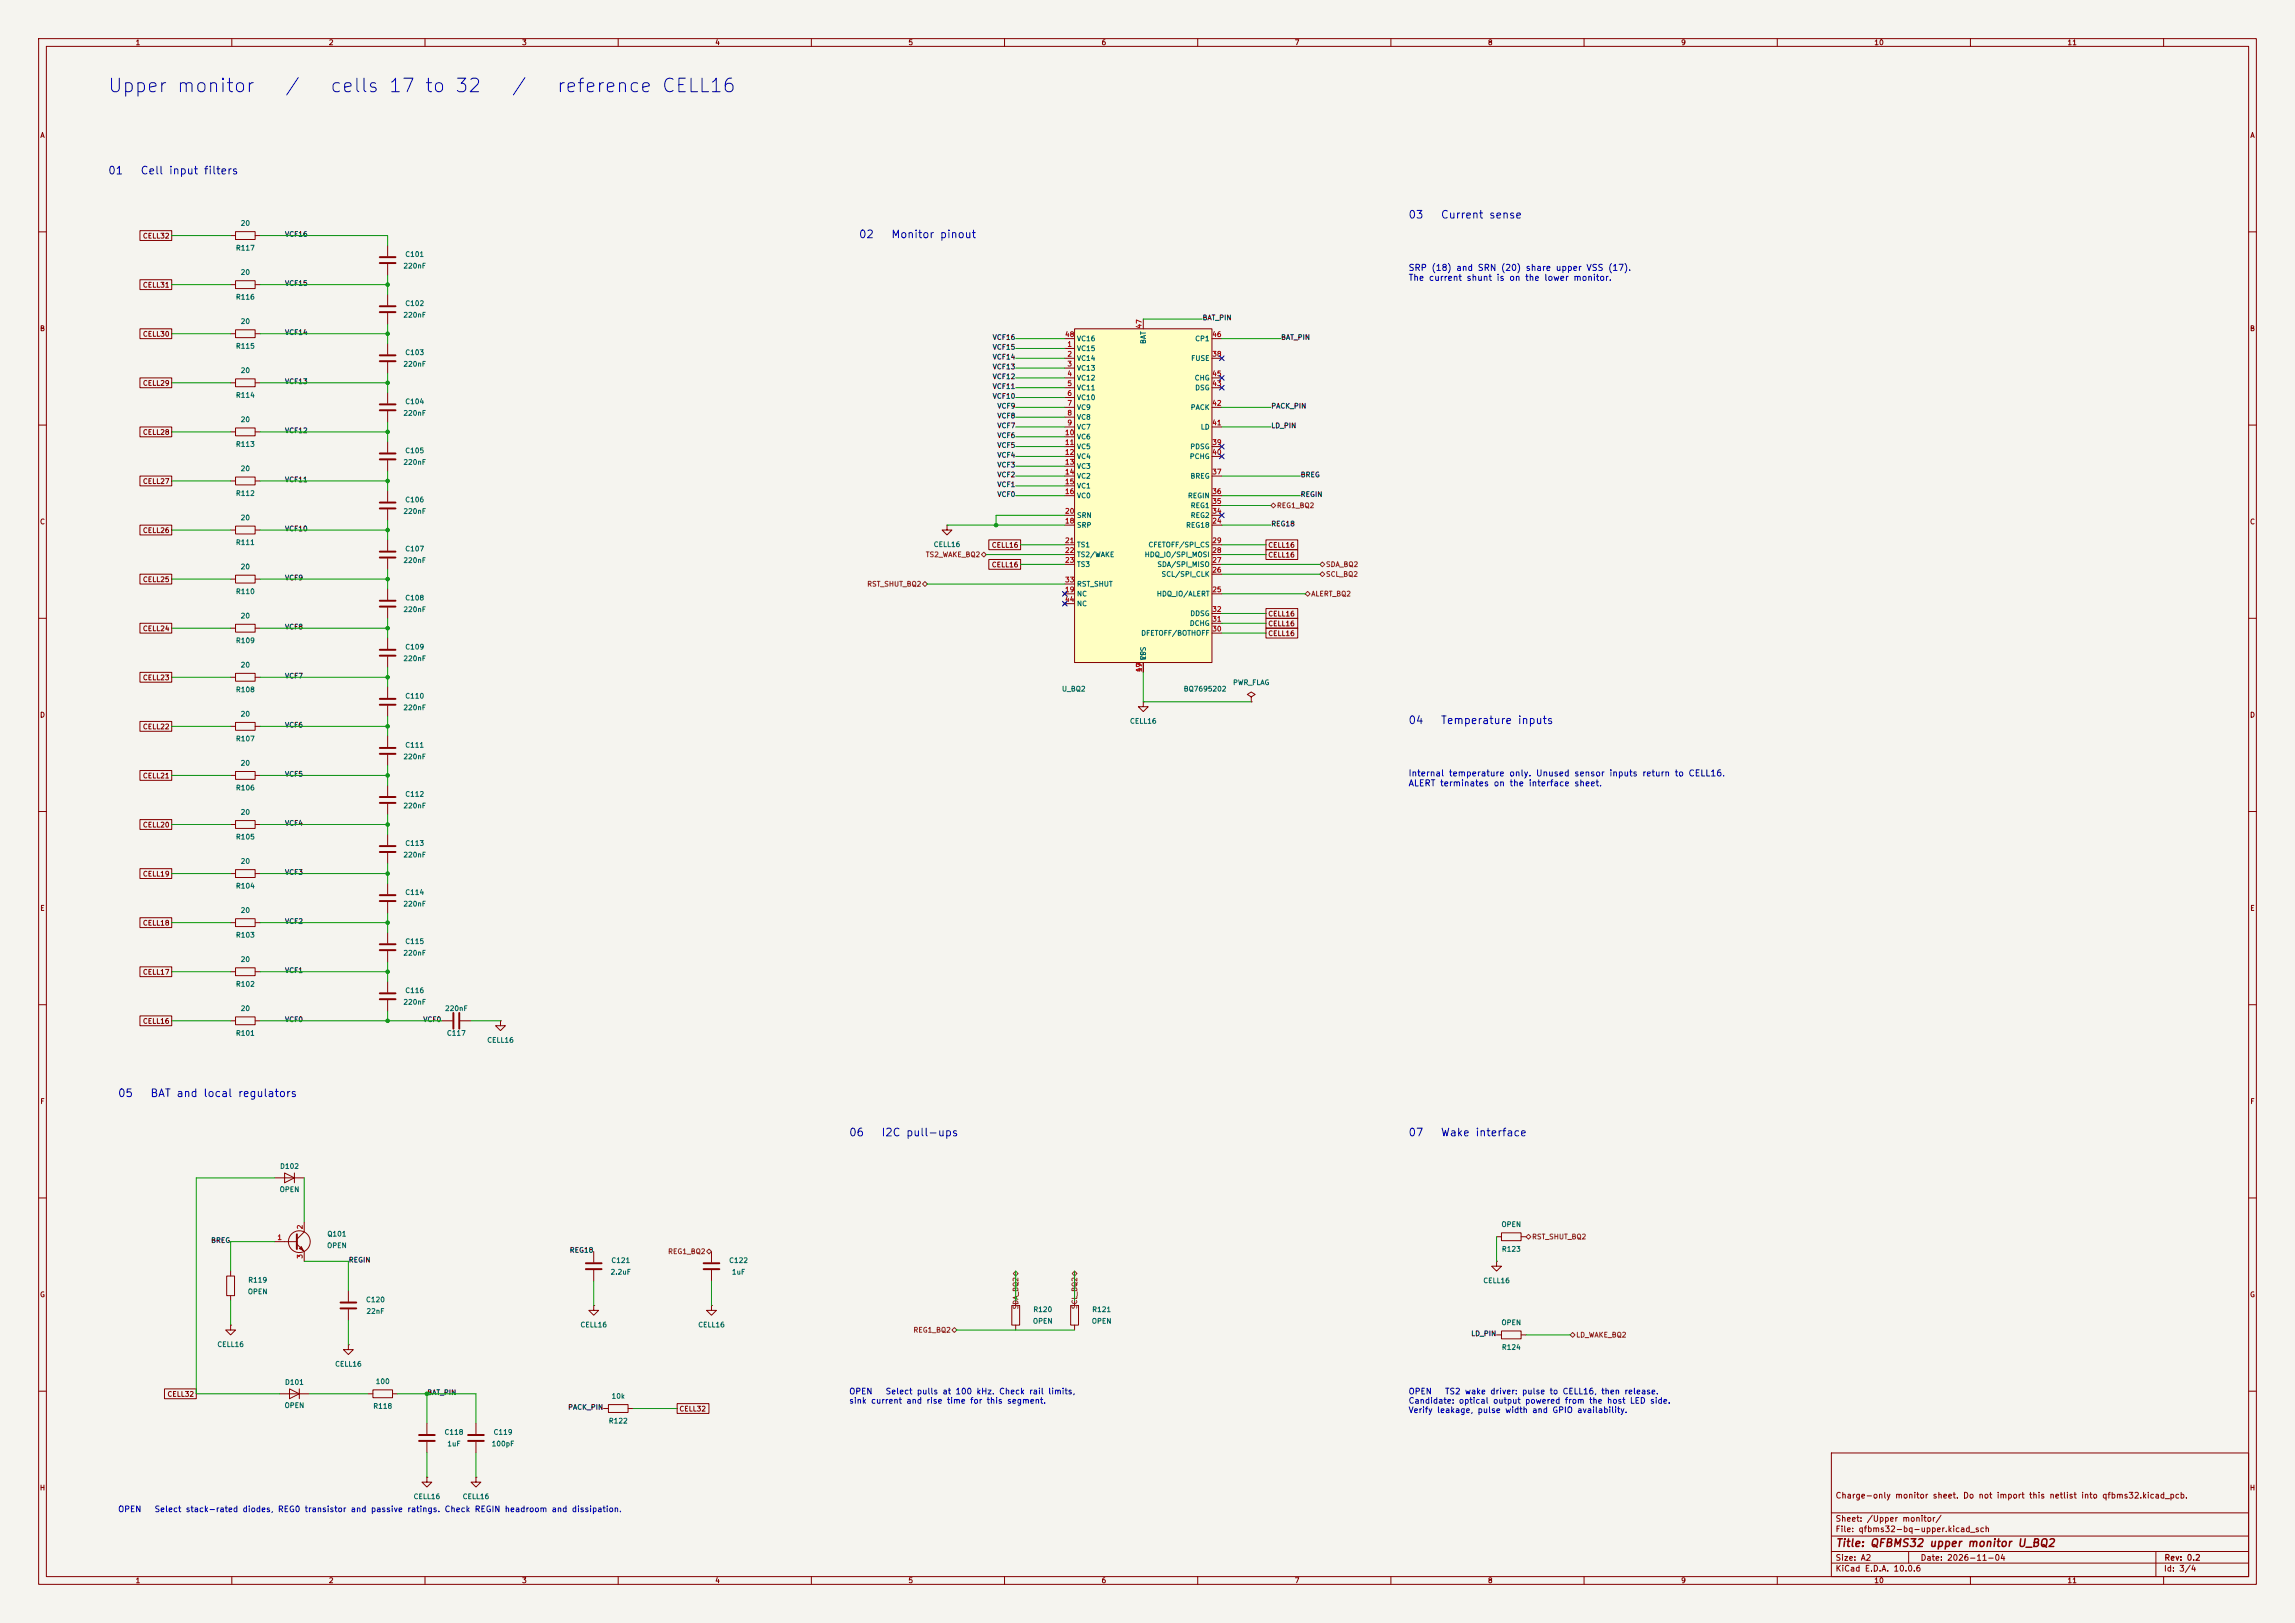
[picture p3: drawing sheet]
<svg xmlns="http://www.w3.org/2000/svg" width="594mm" height="420mm" viewBox="0 0 594 420" stroke-linecap="round" stroke-linejoin="round" font-family="sans-serif">
<defs><g id="words">
<g font-size="3.5" fill="#0000c2">
<text x="27.7" y="24.8">Upper monitor</text>
<text x="73.5" y="24.8">/</text>
<text x="85.2" y="24.8">cells 17 to 32</text>
<text x="132.2" y="24.8">/</text>
<text x="143.9" y="24.8">reference CELL16</text>
</g>
<g font-size="2" fill="#0000c2">
<text x="27.8" y="45.6">01</text>
<text x="36.2" y="45.6">Cell input filters</text>
<text x="364.4" y="57.1">03</text>
<text x="372.8" y="57.1">Current sense</text>
<text x="222.2" y="62.1">02</text>
<text x="230.5" y="62.1">Monitor pinout</text>
<text x="364.4" y="187.9">04</text>
<text x="372.8" y="187.9">Temperature inputs</text>
<text x="30.4" y="284.4">05</text>
<text x="38.8" y="284.4">BAT and local regulators</text>
<text x="219.6" y="294.5">06</text>
<text x="228" y="294.5">I2C pull-ups</text>
<text x="364.4" y="294.5">07</text>
<text x="372.8" y="294.5">Wake interface</text>
</g>
<text font-size="2" fill="#840000" x="475" y="400.8">Title: QFBMS32 upper monitor U_BQ2</text>
<g font-size="1.6" fill="#0000c2">
<text x="364.4" y="70.5">SRP (18) and SRN (20) share upper VSS (17).</text>
<text x="364.4" y="73.1">The current shunt is on the lower monitor.</text>
<text x="364.4" y="201.3">Internal temperature only. Unused sensor inputs return to CELL16.</text>
<text x="364.4" y="203.9">ALERT terminates on the interface sheet.</text>
</g>
<g font-size="1.5" fill="#0000c2">
<text x="219.7" y="361.2">OPEN</text>
<text x="219.7" y="363.6">sink current and rise time for this segment.</text>
<text x="229.1" y="361.2">Select pulls at 100 kHz. Check rail limits,</text>
<text x="364.4" y="361.2">OPEN</text>
<text x="364.4" y="363.6">Candidate: optical output powered from the host LED side.</text>
<text x="373.9" y="361.2">TS2 wake driver: pulse to CELL16, then release.</text>
<text x="364.4" y="366">Verify leakage, pulse width and GPIO availability.</text>
<text x="30.4" y="391.7">OPEN</text>
<text x="39.9" y="391.7">Select stack-rated diodes, REG0 transistor and passive ratings. Check REGIN headroom and dissipation.</text>
</g>
<g font-size="1.5" fill="#840000">
<text x="475" y="388.1">Charge-only monitor sheet. Do not import this netlist into qfbms32.kicad_pcb.</text>
<text x="475" y="394.1">Sheet: /Upper monitor/</text>
<text x="475" y="396.8">File: qfbms32-bq-upper.kicad_sch</text>
<text x="475" y="407">KiCad E.D.A. 10.0.6</text>
<text x="475" y="404.2">Size: A2</text>
<text x="497" y="404.2">Date: 2026-11-04</text>
<text x="560" y="407">Id: 3/4</text>
<text x="560.1" y="404.2">Rev: 0.2</text>
</g>
<g font-size="1.3" fill="#840000">
<text x="35" y="12">1</text>
<text x="85" y="12">2</text>
<text x="135" y="12">3</text>
<text x="185" y="12">4</text>
<text x="235" y="12">5</text>
<text x="285" y="12">6</text>
<text x="335" y="12">7</text>
<text x="385" y="12">8</text>
<text x="435" y="12">9</text>
<text x="485" y="12">10</text>
<text x="535" y="12">11</text>
<text x="10.3" y="36">A</text>
<text x="582.3" y="36">A</text>
<text x="36.9" y="62">CELL32</text>
<text x="36.9" y="74.7">CELL31</text>
<text x="10.2" y="86">B</text>
<text x="36.9" y="87.4">CELL30</text>
<text x="582.2" y="86">B</text>
<text x="36.9" y="100.1">CELL29</text>
<text x="36.9" y="112.8">CELL28</text>
<text x="36.9" y="125.5">CELL27</text>
<text x="10.2" y="136">C</text>
<text x="582.2" y="136">C</text>
<text x="36.9" y="138.2">CELL26</text>
<text x="256.6" y="142">CELL16</text>
<text x="328.1" y="142">CELL16</text>
<text x="256.6" y="147.1">CELL16</text>
<text x="328.1" y="144.6">CELL16</text>
<text x="36.9" y="150.9">CELL25</text>
<text x="328.1" y="159.8">CELL16</text>
<text x="36.9" y="163.6">CELL24</text>
<text x="328.1" y="162.3">CELL16</text>
<text x="328.1" y="164.9">CELL16</text>
<text x="36.9" y="176.3">CELL23</text>
<text x="10.2" y="186">D</text>
<text x="582.2" y="186">D</text>
<text x="36.9" y="189">CELL22</text>
<text x="36.9" y="201.7">CELL21</text>
<text x="36.9" y="214.4">CELL20</text>
<text x="36.9" y="227.1">CELL19</text>
<text x="10.3" y="236">E</text>
<text x="36.9" y="239.8">CELL18</text>
<text x="582.3" y="236">E</text>
<text x="36.9" y="252.5">CELL17</text>
<text x="36.9" y="265.2">CELL16</text>
<text x="10.3" y="286">F</text>
<text x="582.3" y="286">F</text>
<text x="10.2" y="336">G</text>
<text x="582.2" y="336">G</text>
<text x="43.2" y="361.7">CELL32</text>
<text x="175.7" y="365.5">CELL32</text>
<text x="10.2" y="386">H</text>
<text x="582.2" y="386">H</text>
<text x="35" y="410">1</text>
<text x="85" y="410">2</text>
<text x="135" y="410">3</text>
<text x="185" y="410">4</text>
<text x="235" y="410">5</text>
<text x="285" y="410">6</text>
<text x="335" y="410">7</text>
<text x="385" y="410">8</text>
<text x="435" y="410">9</text>
<text x="485" y="410">10</text>
<text x="535" y="410">11</text>
</g>
<g font-size="1.3" fill="#006464">
<text x="62.2" y="58.7">20</text>
<text x="60.9" y="65.1">R117</text>
<text x="62.2" y="71.4">20</text>
<text x="104.3" y="69.8">220nF</text>
<text x="104.8" y="66.8">C101</text>
<text x="60.9" y="77.8">R116</text>
<text x="104.3" y="82.5">220nF</text>
<text x="104.8" y="79.5">C102</text>
<text x="62.2" y="84.1">20</text>
<text x="278.6" y="88.6">VC16</text>
<text x="296.9" y="89.2" transform="rotate(-90 296.9 89.2)">BAT</text>
<text x="309.2" y="88.6">CP1</text>
<text x="60.9" y="90.5">R115</text>
<text x="104.3" y="95.2">220nF</text>
<text x="104.8" y="92.2">C103</text>
<text x="278.6" y="91.1">VC15</text>
<text x="278.6" y="93.7">VC14</text>
<text x="308.2" y="93.7">FUSE</text>
<text x="62.2" y="96.8">20</text>
<text x="278.6" y="96.2">VC13</text>
<text x="278.6" y="98.8">VC12</text>
<text x="278.6" y="101.3">VC11</text>
<text x="309.1" y="98.8">CHG</text>
<text x="309.2" y="101.3">DSG</text>
<text x="60.9" y="103.2">R114</text>
<text x="104.3" y="107.9">220nF</text>
<text x="104.8" y="104.9">C104</text>
<text x="278.6" y="103.8">VC10</text>
<text x="278.6" y="106.4">VC9</text>
<text x="308.1" y="106.4">PACK</text>
<text x="62.2" y="109.5">20</text>
<text x="278.6" y="108.9">VC8</text>
<text x="278.6" y="111.5">VC7</text>
<text x="278.6" y="114">VC6</text>
<text x="310.7" y="111.5">LD</text>
<text x="60.9" y="115.9">R113</text>
<text x="104.8" y="117.6">C105</text>
<text x="278.6" y="116.5">VC5</text>
<text x="278.6" y="119.1">VC4</text>
<text x="307.8" y="119.1">PCHG</text>
<text x="307.9" y="116.5">PDSG</text>
<text x="62.2" y="122.2">20</text>
<text x="104.3" y="120.6">220nF</text>
<text x="278.6" y="121.6">VC3</text>
<text x="278.6" y="124.2">VC2</text>
<text x="308" y="124.2">BREG</text>
<text x="60.9" y="128.6">R112</text>
<text x="104.8" y="130.3">C106</text>
<text x="278.6" y="126.7">VC1</text>
<text x="278.6" y="129.2">VC0</text>
<text x="307.3" y="129.2">REGIN</text>
<text x="308.1" y="131.8">REG1</text>
<text x="62.2" y="134.9">20</text>
<text x="104.3" y="133.3">220nF</text>
<text x="278.6" y="136.9">SRP</text>
<text x="278.6" y="134.3">SRN</text>
<text x="306.8" y="136.9">REG18</text>
<text x="308.1" y="134.3">REG2</text>
<text x="60.9" y="141.3">R111</text>
<text x="104.8" y="143">C107</text>
<text x="241.5" y="141.9">CELL16</text>
<text x="278.6" y="141.9">TS1</text>
<text x="297.1" y="141.9">CFETOFF/SPI_CS</text>
<text x="62.2" y="147.6">20</text>
<text x="104.3" y="146">220nF</text>
<text x="278.6" y="144.5">TS2/WAKE</text>
<text x="278.6" y="147">TS3</text>
<text x="296.1" y="144.5">HDQ_IO/SPI_MOSI</text>
<text x="299.4" y="147">SDA/SPI_MISO</text>
<text x="300.5" y="149.6">SCL/SPI_CLK</text>
<text x="60.9" y="154">R110</text>
<text x="104.8" y="155.7">C108</text>
<text x="278.6" y="154.6">NC</text>
<text x="278.6" y="152.1">RST_SHUT</text>
<text x="299.3" y="154.6">HDQ_IO/ALERT</text>
<text x="62.2" y="160.3">20</text>
<text x="104.3" y="158.7">220nF</text>
<text x="278.6" y="157.2">NC</text>
<text x="307.9" y="159.7">DDSG</text>
<text x="60.9" y="166.7">R109</text>
<text x="295.2" y="164.8">DFETOFF/BOTHOFF</text>
<text x="307.8" y="162.3">DCHG</text>
<text x="62.2" y="173">20</text>
<text x="104.3" y="171.4">220nF</text>
<text x="104.8" y="168.4">C109</text>
<text x="296.9" y="171" transform="rotate(-90 296.9 171)">VSS</text>
<text x="296.9" y="171" transform="rotate(-90 296.9 171)">EP</text>
<text x="60.9" y="179.4">R108</text>
<text x="274.7" y="179.2">U_BQ2</text>
<text x="306.2" y="179.2">BQ7695202</text>
<text x="319" y="177.6">PWR_FLAG</text>
<text x="62.2" y="185.7">20</text>
<text x="104.3" y="184.1">220nF</text>
<text x="104.8" y="181.1">C110</text>
<text x="292.3" y="187.6">CELL16</text>
<text x="60.9" y="192.1">R107</text>
<text x="104.3" y="196.8">220nF</text>
<text x="104.8" y="193.8">C111</text>
<text x="62.2" y="198.4">20</text>
<text x="60.9" y="204.8">R106</text>
<text x="104.3" y="209.5">220nF</text>
<text x="104.8" y="206.5">C112</text>
<text x="62.2" y="211.1">20</text>
<text x="60.9" y="217.5">R105</text>
<text x="104.8" y="219.2">C113</text>
<text x="62.2" y="223.8">20</text>
<text x="104.3" y="222.2">220nF</text>
<text x="60.9" y="230.2">R104</text>
<text x="104.8" y="231.9">C114</text>
<text x="62.2" y="236.5">20</text>
<text x="104.3" y="234.9">220nF</text>
<text x="60.9" y="242.9">R103</text>
<text x="104.8" y="244.6">C115</text>
<text x="62.2" y="249.2">20</text>
<text x="104.3" y="247.6">220nF</text>
<text x="60.9" y="255.6">R102</text>
<text x="104.8" y="257.3">C116</text>
<text x="62.2" y="261.9">20</text>
<text x="104.3" y="260.3">220nF</text>
<text x="115" y="261.9">220nF</text>
<text x="60.9" y="268.3">R101</text>
<text x="115.5" y="268.3">C117</text>
<text x="126" y="270.1">CELL16</text>
<text x="72.4" y="302.8">D102</text>
<text x="72.3" y="308.8">OPEN</text>
<text x="388.5" y="317.8">OPEN</text>
<text x="84.5" y="323.3">OPEN</text>
<text x="84.6" y="320.3">Q101</text>
<text x="158.1" y="327.1">C121</text>
<text x="188.6" y="327.1">C122</text>
<text x="388.6" y="324.2">R123</text>
<text x="64" y="335.2">OPEN</text>
<text x="64.1" y="332.2">R119</text>
<text x="157.9" y="330.1">2.2uF</text>
<text x="189.3" y="330.1">1uF</text>
<text x="383.8" y="332.4">CELL16</text>
<text x="94.6" y="337.3">C120</text>
<text x="94.7" y="340.3">22nF</text>
<text x="267.3" y="339.8">R120</text>
<text x="282.6" y="339.8">R121</text>
<text x="150.1" y="343.8">CELL16</text>
<text x="180.6" y="343.8">CELL16</text>
<text x="267.2" y="342.8">OPEN</text>
<text x="282.5" y="342.8">OPEN</text>
<text x="388.5" y="343.2">OPEN</text>
<text x="56.1" y="348.9">CELL16</text>
<text x="86.6" y="353.9">CELL16</text>
<text x="388.6" y="349.6">R124</text>
<text x="73.6" y="358.6">D101</text>
<text x="97.1" y="358.4">100</text>
<text x="73.5" y="364.6">OPEN</text>
<text x="96.5" y="364.8">R118</text>
<text x="158.2" y="362.3">10k</text>
<text x="114.9" y="371.6">C118</text>
<text x="127.6" y="371.6">C119</text>
<text x="157.4" y="368.7">R122</text>
<text x="115.6" y="374.6">1uF</text>
<text x="127.1" y="374.6">100pF</text>
<text x="106.9" y="388.2">CELL16</text>
<text x="119.6" y="388.2">CELL16</text>
</g>
<g font-size="1.3" fill="#0f0f0f">
<text x="73.6" y="61.6">VCF16</text>
<text x="73.6" y="74.3">VCF15</text>
<text x="311.1" y="83.2">BAT_PIN</text>
<text x="73.6" y="87">VCF14</text>
<text x="256.8" y="88.2">VCF16</text>
<text x="331.4" y="88.2">BAT_PIN</text>
<text x="256.8" y="90.8">VCF15</text>
<text x="256.8" y="93.3">VCF14</text>
<text x="256.8" y="95.9">VCF13</text>
<text x="73.6" y="99.7">VCF13</text>
<text x="256.8" y="98.4">VCF12</text>
<text x="256.8" y="100.9">VCF11</text>
<text x="256.8" y="103.5">VCF10</text>
<text x="258" y="106">VCF9</text>
<text x="328.9" y="106">PACK_PIN</text>
<text x="73.6" y="112.4">VCF12</text>
<text x="258" y="113.6">VCF6</text>
<text x="258" y="108.6">VCF8</text>
<text x="258" y="111.1">VCF7</text>
<text x="328.9" y="111.1">LD_PIN</text>
<text x="258" y="116.2">VCF5</text>
<text x="258" y="118.7">VCF4</text>
<text x="73.6" y="125.1">VCF11</text>
<text x="258" y="121.3">VCF3</text>
<text x="258" y="123.8">VCF2</text>
<text x="336.5" y="123.8">BREG</text>
<text x="258" y="126.3">VCF1</text>
<text x="258" y="128.9">VCF0</text>
<text x="336.5" y="128.9">REGIN</text>
<text x="73.6" y="137.8">VCF10</text>
<text x="328.9" y="136.5">REG18</text>
<text x="73.6" y="150.5">VCF9</text>
<text x="73.6" y="163.2">VCF8</text>
<text x="73.6" y="175.9">VCF7</text>
<text x="73.6" y="188.6">VCF6</text>
<text x="73.6" y="201.3">VCF5</text>
<text x="73.6" y="214">VCF4</text>
<text x="73.6" y="226.7">VCF3</text>
<text x="73.6" y="239.4">VCF2</text>
<text x="73.6" y="252.1">VCF1</text>
<text x="73.6" y="264.8">VCF0</text>
<text x="109.4" y="264.8">VCF0</text>
<text x="54.5" y="321.9">BREG</text>
<text x="90.1" y="327">REGIN</text>
<text x="147.3" y="324.5">REG18</text>
<text x="380.7" y="346.1">LD_PIN</text>
<text x="110.5" y="361.3">BAT_PIN</text>
<text x="146.9" y="365.1">PACK_PIN</text>
</g>
<g font-size="1.3" fill="#a90000">
<text x="275.5" y="87.5">48</text>
<text x="295.8" y="85.2" transform="rotate(-90 295.8 85.2)">47</text>
<text x="313.6" y="87.5">46</text>
<text x="276.1" y="90">1</text>
<text x="276.1" y="92.6">2</text>
<text x="276.1" y="95.1">3</text>
<text x="313.6" y="92.6">38</text>
<text x="276.1" y="97.7">4</text>
<text x="276.1" y="100.2">5</text>
<text x="313.6" y="100.2">43</text>
<text x="313.6" y="97.7">45</text>
<text x="276.1" y="102.7">6</text>
<text x="276.1" y="105.3">7</text>
<text x="276.1" y="107.8">8</text>
<text x="313.6" y="105.3">42</text>
<text x="275.5" y="112.9">10</text>
<text x="276.1" y="110.4">9</text>
<text x="313.6" y="110.4">41</text>
<text x="275.5" y="115.4">11</text>
<text x="275.5" y="118">12</text>
<text x="313.6" y="115.4">39</text>
<text x="313.6" y="118">40</text>
<text x="275.5" y="120.5">13</text>
<text x="275.5" y="123.1">14</text>
<text x="275.5" y="125.6">15</text>
<text x="313.6" y="123.1">37</text>
<text x="275.5" y="128.1">16</text>
<text x="313.6" y="130.7">35</text>
<text x="313.6" y="128.1">36</text>
<text x="275.5" y="135.8">18</text>
<text x="275.5" y="133.2">20</text>
<text x="313.6" y="135.8">24</text>
<text x="313.6" y="133.2">34</text>
<text x="275.5" y="140.8">21</text>
<text x="275.5" y="143.4">22</text>
<text x="313.6" y="143.4">28</text>
<text x="313.6" y="140.8">29</text>
<text x="275.5" y="145.9">23</text>
<text x="313.6" y="148.5">26</text>
<text x="313.6" y="145.9">27</text>
<text x="275.5" y="153.5">19</text>
<text x="275.5" y="151">33</text>
<text x="313.6" y="153.5">25</text>
<text x="275.5" y="156.1">44</text>
<text x="313.6" y="161.2">31</text>
<text x="313.6" y="158.6">32</text>
<text x="313.6" y="163.7">30</text>
<text x="295.8" y="174.1" transform="rotate(-90 295.8 174.1)">17</text>
<text x="295.8" y="174.1" transform="rotate(-90 295.8 174.1)">49</text>
<text x="71.7" y="321.2">1</text>
<text x="78.6" y="318.2" transform="rotate(-90 78.6 318.2)">2</text>
<text x="78.6" y="325.9" transform="rotate(-90 78.6 325.9)">3</text>
</g>
<g font-size="1.3" fill="#725600">
<text x="330.4" y="131.8">REG1_BQ2</text>
<text x="239.5" y="144.5">TS2_WAKE_BQ2</text>
<text x="343.1" y="147">SDA_BQ2</text>
<text x="343.1" y="149.6">SCL_BQ2</text>
<text x="224.3" y="152.1">RST_SHUT_BQ2</text>
<text x="339.3" y="154.6">ALERT_BQ2</text>
<text x="396.4" y="321">RST_SHUT_BQ2</text>
<text x="172.8" y="324.8">REG1_BQ2</text>
<text x="263.9" y="339" transform="rotate(-90 263.9 339)">SDA_BQ2</text>
<text x="279.1" y="338.9" transform="rotate(-90 279.1 338.9)">SCL_BQ2</text>
<text x="236.3" y="345.1">REG1_BQ2</text>
<text x="407.8" y="346.4">LD_WAKE_BQ2</text>
</g>
</g></defs>
<path d="M0 0h594v420h-594z" fill="#f5f4ef" stroke="#f5f4ef" stroke-width=".26"/>
<g fill="none" stroke="#840000" stroke-width=".26">
<path d="M10 10h574v400h-574zM12 12h570v396h-570zM60 10v2M110 10v2M160 10v2M210 10v2M260 10v2M310 10v2M360 10v2M410 10v2M460 10v2M510 10v2"/>
<path d="M560 10v2M10 60h2M582 60h2M59.7 99.1h1.3M61 98h5v2.1h-5zM66 99.1h1.3M10 110h2M582 110h2M10 160h2M582 160h2M10 210h2M582 210h2"/>
<path d="M10 260h2M582 260h2M10 310h2M582 310h2M261.9 337.8h2v5.1h-2zM262.9 336.6v1.2M262.9 342.9v1.3M10 360h2M123.2 368.3v2.8M123.2 373.1v2.8M156.2 364.5h1.3M157.5 363.5h5.1v2h-5.1z"/>
<path d="M162.6 364.5h1.2M474 376h108v32h-108zM582 360h2M474 397.5h108M474 391.5h108M60 408v2M110 408v2M160 408v2M210 408v2M260 408v2M310 408v2M360 408v2"/>
<path d="M410 408v2M460 408v2M474 404.5h108M474 401.5h108M494 401.5v3M510 408v2M558 401.5v6.5M560 408v2"/>
</g>
<path d="M121.2 371.3h4M121.2 372.9h4" fill="none" stroke="#840000" stroke-width=".51"/>
<path d="M278.1 85.1h35.6v86.4h-35.6z" fill="#ffffc2"/>
<g fill="none" stroke="#840000" stroke-width=".26">
<path d="M36.2 59.7h8.2v2.5h-8.2zM61 59.9h5v2.1h-5zM36.2 72.4h8.2v2.5h-8.2zM59.7 73.7h1.3M59.7 61h1.3M61 72.6h5v2.1h-5zM66 73.7h1.3M66 61h1.3M100.3 63.5v2.8M100.3 68.3v2.8M100.3 76.2v2.8M36.2 97.8h8.2v2.5h-8.2z"/>
<path d="M36.2 85.1h8.2v2.5h-8.2zM59.7 86.4h1.3M61 85.3h5v2.1h-5zM66 86.4h1.3M100.3 81v2.8M100.3 88.9v2.8M100.3 93.7v2.8M275.6 90.2h2.5M275.6 92.7h2.5M275.6 95.3h2.5M275.6 97.8h2.5M275.6 87.6h2.5"/>
<path d="M278.1 85.1h35.6v86.4h-35.6zM295.9 82.6v2.5M313.7 92.7h2.5M313.7 97.8h2.5M313.7 87.6h2.5M36.2 110.5h8.2v2.5h-8.2zM59.7 111.8h1.3M61 110.7h5v2.1h-5zM66 111.8h1.3M100.3 101.6v2.8M100.3 106.4v2.8M100.3 114.3v2.8"/>
<path d="M100.3 119.1v2.8M275.6 100.3h2.5M275.6 102.9h2.5M275.6 105.4h2.5M275.6 108h2.5M275.6 110.5h2.5M275.6 113h2.5M275.6 115.6h2.5M275.6 118.1h2.5M313.7 100.3h2.5M313.7 105.4h2.5M313.7 110.5h2.5"/>
<path d="M313.7 115.6h2.5M313.7 118.1h2.5M36.2 123.2h8.2v2.5h-8.2zM36.2 135.9h8.2v2.5h-8.2zM59.7 137.2h1.3M59.7 124.5h1.3M61 136.1h5v2.1h-5zM61 123.4h5v2.1h-5zM66 137.2h1.3M66 124.5h1.3M100.3 127v2.8M100.3 131.8v2.8"/>
<path d="M100.3 139.7v2.8M245.1 135.9v1.3h1.3l-1.3 1.2-1.3-1.2h1.3M245.1 135.9h.1M255.9 139.7h8.3v2.5h-8.3zM275.6 120.7h2.5M275.6 123.2h2.5M275.6 125.7h2.5M275.6 128.3h2.5M275.6 135.9h2.5M275.6 133.4h2.5M313.7 123.2h2.5M313.7 128.3h2.5"/>
<path d="M313.7 135.9h2.5M313.7 133.4h2.5M313.7 130.8h2.5M327.7 139.7h8.2v2.5h-8.2zM36.2 148.6h8.2v2.5h-8.2zM59.7 149.9h1.3M61 148.8h5v2.1h-5zM66 149.9h1.3M100.3 144.5v2.8M100.3 152.4v2.8M100.3 157.2v2.8M255.9 144.8h8.3v2.5h-8.3z"/>
<path d="M275.2 153.3l.8 .8M275.2 155.8l.8 .8M275.6 153.7h2.5M275.6 141h2.5M275.6 143.5h2.5M275.6 146.1h2.5M275.6 151.1h2.5M275.6 156.2h2.5M276 153.3l-.8 .8M276 155.8l-.8 .8M313.7 153.7h2.5M313.7 141h2.5"/>
<path d="M313.7 143.5h2.5M313.7 146.1h2.5M313.7 148.6h2.5M313.7 158.8h2.5M327.7 142.2h8.2v2.6h-8.2zM327.7 157.5h8.2v2.5h-8.2zM36.2 174h8.2v2.5h-8.2zM36.2 161.3h8.2v2.5h-8.2zM59.7 162.6h1.3M59.7 175.3h1.3M61 161.5h5v2.1h-5zM61 174.2h5v2.1h-5z"/>
<path d="M66 162.6h1.3M66 175.3h1.3M100.3 165.1v2.8M100.3 169.9v2.8M100.3 177.8v2.8M295.9 171.5v2.5M313.7 163.8h2.5M313.7 161.3h2.5M327.7 160h8.2v2.6h-8.2zM327.7 162.6h8.2v2.5h-8.2zM36.2 186.7h8.2v2.5h-8.2zM36.2 199.4h8.2v2.5h-8.2z"/>
<path d="M59.7 188h1.3M61 199.6h5v2.1h-5zM61 186.9h5v2.1h-5zM66 188h1.3M100.3 182.6v2.8M100.3 190.5v2.8M100.3 195.3v2.8M295.9 181.6v1.3h1.3l-1.3 1.3-1.3-1.3h1.3M295.9 181.6h.1M323.8 180.3l1.1-.6-1.1-.6-1 .6 1 .6v1.3M323.8 181.6h.1M36.2 212.1h8.2v2.5h-8.2z"/>
<path d="M59.7 213.4h1.3M59.7 200.7h1.3M61 212.3h5v2.1h-5zM66 213.4h1.3M66 200.7h1.3M100.3 203.2v2.8M100.3 208v2.8M100.3 215.9v2.8M36.2 237.5h8.2v2.5h-8.2zM36.2 224.8h8.2v2.5h-8.2zM59.7 238.8h1.3M59.7 226.1h1.3"/>
<path d="M61 237.7h5v2.1h-5zM61 225h5v2.1h-5zM66 238.8h1.3M66 226.1h1.3M100.3 220.7v2.8M100.3 228.6v2.8M100.3 233.4v2.8M36.2 250.2h8.2v2.5h-8.2zM59.7 251.5h1.3M61 250.4h5v2.1h-5zM66 251.5h1.3M100.3 241.3v2.8"/>
<path d="M100.3 246.1v2.8M100.3 254v2.8M100.3 258.8v2.8M36.2 262.9h8.2v2.5h-8.2zM59.7 264.2h1.3M61 263.1h5v2.1h-5zM66 264.2h1.3M114.3 264.2h2.8M119.1 264.2h2.8M129.5 264.2v1.2h1.3l-1.3 1.3-1.2-1.3h1.2M129.5 264.2h.1M71.1 304.8h7.6"/>
<path d="M73.7 303.5l2.5 1.3-2.5 1.3zM76.2 303.5v2.6M78.7 316.2v2.6l-1.9 1.9M388.6 319h5.1v2.1h-5.1zM58.7 330.2h2v5.1h-2zM59.7 328.9v1.3M59.7 335.3v1.3M71.1 321.3h5.7M76.8 321.9l1.9 2v2.5M90.2 334v2.8M90.2 338.8v2.8M153.7 337.8v1.3h1.2l-1.2 1.3-1.3-1.3h1.3"/>
<path d="M153.7 337.8h.1M153.7 323.9v2.7M153.7 328.7v2.8M184.1 337.8v1.3h1.3l-1.3 1.3-1.2-1.3h1.2M184.1 337.8h.1M184.1 323.9v2.7M184.1 328.7v2.8M277.1 337.8h2v5.1h-2zM278.1 336.6v1.2M387.3 326.4v1.3h1.3l-1.3 1.2-1.2-1.2h1.2M387.3 326.4h.1M387.3 320h1.3"/>
<path d="M393.7 320h1.3M42.6 359.4h8.2v2.6h-8.2zM59.7 342.9v1.3h1.3l-1.3 1.2-1.3-1.2h1.3M59.7 342.9h.1M74.9 359.4l2.6 1.3-2.6 1.3zM77.5 359.4v2.6M90.2 348v1.3h1.2l-1.2 1.2-1.3-1.2h1.3M90.2 348h.1M96.5 359.7h5.1v2h-5.1zM278.1 342.9v1.3M387.3 345.4h1.3M388.6 344.4h5.1v2.1h-5.1z"/>
<path d="M393.7 345.4h1.3M72.4 360.7h7.6M95.2 360.7h1.3M101.6 360.7h1.3M110.5 368.3v2.8M110.5 373.1v2.8M175.3 363.2h8.2v2.6h-8.2zM110.5 382.3v1.2h1.3l-1.3 1.3-1.3-1.3h1.3M110.5 382.3h.1M123.2 382.3v1.2h1.3l-1.3 1.3-1.3-1.3h1.3M123.2 382.3h.1"/>
<circle cx="77.5" cy="321.3" r="2.82"/>
</g>
<g fill="none" stroke="#840000" stroke-width=".51">
<path d="M98.3 79.2h4.1M98.3 66.5h4.1M98.3 68.1h4.1M98.3 80.8h4.1M98.3 91.9h4.1M98.3 93.5h4.1M98.3 117.3h4.1M98.3 118.9h4.1M98.3 104.6h4.1M98.3 106.2h4.1M98.3 130h4.1M98.3 131.6h4.1"/>
<path d="M98.3 155.4h4.1M98.3 157h4.1M98.3 142.7h4.1M98.3 144.3h4.1M98.3 168.1h4.1M98.3 169.7h4.1M98.3 180.8h4.1M98.3 182.4h4.1M98.3 193.5h4.1M98.3 195.1h4.1M98.3 206.2h4.1M98.3 207.8h4.1"/>
<path d="M98.3 218.9h4.1M98.3 220.5h4.1M98.3 231.6h4.1M98.3 233.2h4.1M98.3 257h4.1M98.3 258.6h4.1M98.3 244.3h4.1M98.3 245.9h4.1M117.3 262.1v4.1M118.9 262.1v4.1M76.8 319.4v3.8M88.1 337.1h4.1"/>
<path d="M88.1 338.6h4.1M151.6 326.9h4.1M151.6 328.4h4.1M182.1 326.9h4.1M182.1 328.4h4.1M108.5 371.3h4M108.5 372.9h4"/>
</g>
<path d="M77.5 323.1l.5-.5 .5 1z" fill="#840000" stroke="#840000" stroke-width=".26"/>
<path d="M328.9 130.8l.7-.6 .6 .6-.6 .6zM238.8 151.1l.6-.6 .6 .6-.6 .7zM254 143.5l.6-.6 .7 .6-.7 .6zM337.8 153.7l.7-.7 .6 .7-.6 .6zM341.6 146.1l.7-.7 .6 .7-.6 .6zM341.6 148.6l.7-.6 .6 .6-.6 .6zM182.9 323.9l.6-.7 .6 .7-.6 .6zM262.3 329.6l.6-.7 .6 .7-.6 .6zM277.5 329.6l.6-.7 .7 .7-.7 .6zM395 320l.6-.6 .6 .6-.6 .7zM246.4 344.2l.6-.7 .6 .7-.6 .6zM406.4 345.4l.6-.6 .7 .6-.7 .7z" fill="none" stroke="#725600" stroke-width=".26"/>
<g fill="none" stroke="#009600" stroke-width=".26">
<path d="M44.4 61h15.3M44.4 73.7h15.3M67.3 61h33v2.5M67.3 73.7h33M100.3 71.1v5.1M44.4 99.1h15.3M44.4 86.4h15.3M67.3 99.1h33M67.3 86.4h33M100.3 83.8v5.1M100.3 96.5v5.1M262.9 87.6h12.7"/>
<path d="M262.9 90.2h12.7M262.9 92.7h12.7M262.9 95.3h12.7M262.9 97.8h12.7M295.9 82.6h15.2M316.2 87.6h15.3M44.4 111.8h15.3M67.3 111.8h33M100.3 109.2v5.1M262.9 100.3h12.7M262.9 102.9h12.7M262.9 105.4h12.7"/>
<path d="M262.9 108h12.7M262.9 110.5h12.7M262.9 113h12.7M262.9 115.6h12.7M262.9 118.1h12.7M316.2 105.4h12.7M316.2 110.5h12.7M44.4 137.2h15.3M44.4 124.5h15.3M67.3 137.2h33M67.3 124.5h33M100.3 121.9v5.1"/>
<path d="M100.3 134.6v5.1M245.1 135.9h30.5M262.9 125.7h12.7M262.9 128.3h12.7M262.9 123.2h12.7M262.9 120.7h12.7M275.6 133.4h-17.8v2.5M316.2 128.3h20.3M316.2 135.9h12.7M316.2 130.8h12.7M316.2 123.2h20.3M44.4 149.9h15.3"/>
<path d="M67.3 149.9h33M100.3 147.3v5.1M240 151.1h35.6M255.3 143.5h20.3M264.2 141h11.4M264.2 146.1h11.4M316.2 143.5h11.5M316.2 141h11.5M316.2 146.1h25.4M316.2 148.6h25.4M316.2 153.7h21.6M316.2 158.8h11.5"/>
<path d="M44.4 175.3h15.3M44.4 162.6h15.3M67.3 175.3h33M67.3 162.6h33M100.3 160v5.1M100.3 172.7v5.1M295.9 174v7.6h27.9M316.2 163.8h11.5M316.2 161.3h11.5M44.4 188h15.3M67.3 188h33M100.3 185.4v5.1"/>
<path d="M100.3 198.1v5.1M44.4 200.7h15.3M44.4 213.4h15.3M67.3 200.7h33M67.3 213.4h33M100.3 210.8v5.1M44.4 238.8h15.3M44.4 226.1h15.3M67.3 238.8h33M67.3 226.1h33M100.3 223.5v5.1M100.3 236.2v5.1"/>
<path d="M44.4 251.5h15.3M67.3 251.5h33M100.3 248.9v5.1M44.4 264.2h15.3M67.3 264.2h47M100.3 261.6v2.6M121.9 264.2h7.6M71.1 304.8h-20.3v55.9h21.6M78.7 304.8v11.4M59.7 336.6v6.3M71.1 321.3h-11.4v7.6M78.7 326.4h11.5v7.6"/>
<path d="M153.7 331.5v6.3M184.1 331.5v6.3M262.9 328.9v7.7M278.1 328.9v7.7M387.3 320v6.4M90.2 341.6v6.4M247.6 344.2h30.5M395 345.4h11.4M80 360.7h15.2M102.9 360.7h20.3v7.6M110.5 360.7v7.6M110.5 375.9v6.4"/>
<path d="M123.2 375.9v6.4M163.8 364.5h11.5"/>
</g>
<g fill="none" stroke="#000084" stroke-width=".26">
<path d="M315.6 97.2l1.2 1.2M315.6 99.7l1.2 1.2M315.6 92.1l1.2 1.2M316.8 97.2l-1.2 1.2M316.8 99.7l-1.2 1.2M316.8 92.1l-1.2 1.2M315.6 117.5l1.2 1.2M315.6 115l1.2 1.2M316.8 117.5l-1.2 1.2M316.8 115l-1.2 1.2M315.6 132.7l1.2 1.3M316.8 132.7l-1.2 1.3"/>
<path d="M275 153.1l1.2 1.2M275 155.6l1.2 1.2M276.2 155.6l-1.2 1.2M276.2 153.1l-1.2 1.2"/>
</g>
<g fill="#009600" stroke="#009600" stroke-width=".26">
<circle cx="257.8" cy="135.9" r=".46"/>
<circle cx="100.3" cy="149.9" r=".46"/>
<circle cx="100.3" cy="162.6" r=".46"/>
<circle cx="100.3" cy="188" r=".46"/>
<circle cx="100.3" cy="175.3" r=".46"/>
<circle cx="110.5" cy="360.7" r=".46"/>
<circle cx="100.3" cy="124.5" r=".46"/>
<circle cx="100.3" cy="137.2" r=".46"/>
<circle cx="100.3" cy="111.8" r=".46"/>
<circle cx="100.3" cy="99.1" r=".46"/>
<circle cx="100.3" cy="200.7" r=".46"/>
<circle cx="100.3" cy="264.2" r=".46"/>
<circle cx="100.3" cy="251.5" r=".46"/>
<circle cx="100.3" cy="226.1" r=".46"/>
<circle cx="100.3" cy="238.8" r=".46"/>
<circle cx="100.3" cy="213.4" r=".46"/>
<circle cx="100.3" cy="73.7" r=".46"/>
<circle cx="100.3" cy="86.4" r=".46"/>
</g>
<use href="#words"/>
</svg>
